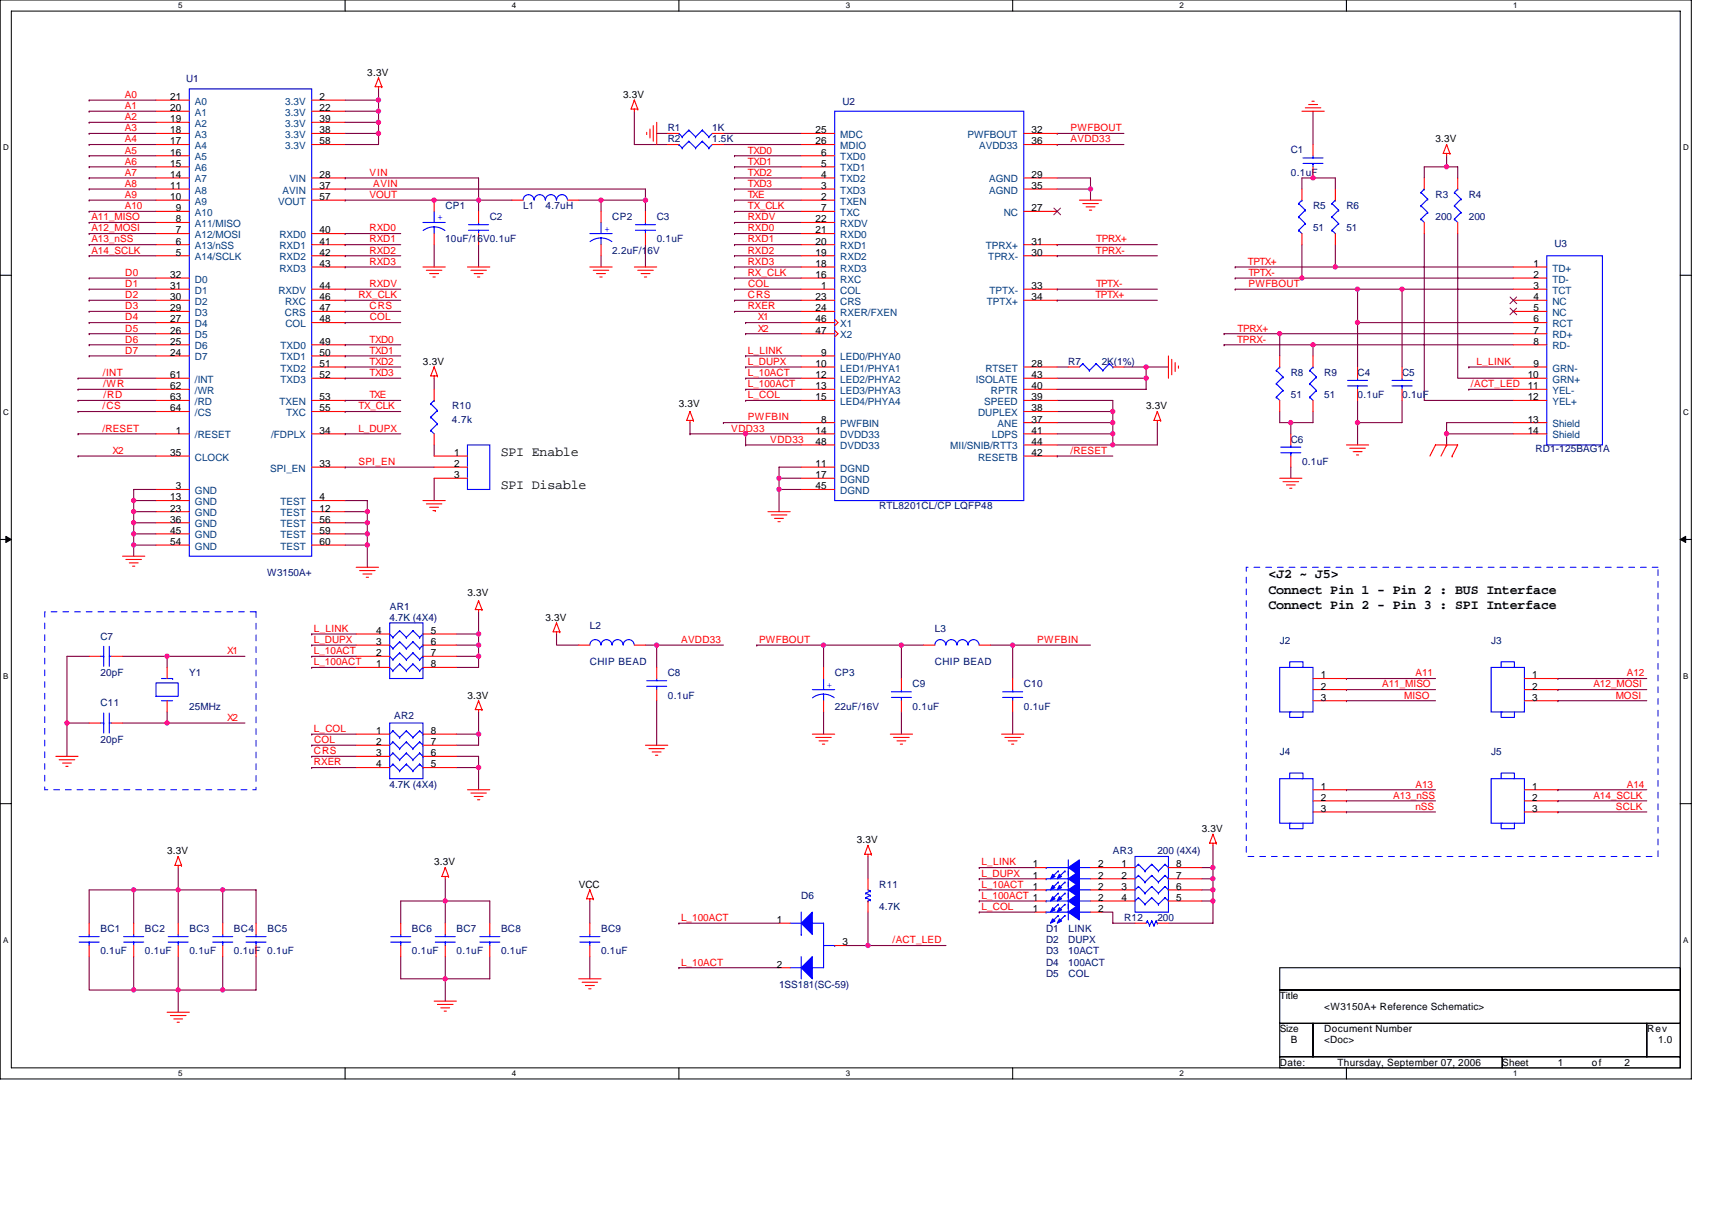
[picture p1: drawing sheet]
<svg xmlns="http://www.w3.org/2000/svg" width="297mm" height="210mm" viewBox="0 0 297 210" stroke-linecap="round" stroke-linejoin="round" font-family="sans-serif">
<defs><g id="words">
<g font-size="2.3">
<text x="86.9" y="79.1">SPI Enable</text>
<text x="86.9" y="84.8">SPI Disable</text>
<text x="220.1" y="100.4">&lt;J2 ~ J5&gt;</text>
<text x="220.1" y="103">Connect Pin 1 - Pin 2 : BUS Interface</text>
<text x="220.1" y="105.6">Connect Pin 2 - Pin 3 : SPI Interface</text>
</g>
<g font-size="1.7" fill="#f00">
<text x="21.7" y="17">A0</text>
<text x="21.7" y="20.8">A2</text>
<text x="21.7" y="18.9">A1</text>
<text x="21.7" y="22.8">A3</text>
<text x="185.8" y="22.8">PWFBOUT</text>
<text x="21.7" y="24.7">A4</text>
<text x="21.7" y="28.6">A6</text>
<text x="21.7" y="26.6">A5</text>
<text x="129.7" y="26.6">TXD0</text>
<text x="129.7" y="28.6">TXD1</text>
<text x="185.7" y="24.7">AVDD33</text>
<text x="21.7" y="34.4">A9</text>
<text x="21.7" y="32.4">A8</text>
<text x="21.7" y="30.5">A7</text>
<text x="64.1" y="34.4">VOUT</text>
<text x="64.1" y="30.5">VIN</text>
<text x="64.8" y="32.4">AVIN</text>
<text x="129.7" y="30.5">TXD2</text>
<text x="129.7" y="34.4">TXE</text>
<text x="129.7" y="32.4">TXD3</text>
<text x="15.9" y="38.2">A11_MISO</text>
<text x="15.9" y="40.2">A12_MOSI</text>
<text x="21.7" y="36.3">A10</text>
<text x="64.1" y="40.2">RXD0</text>
<text x="129.7" y="36.3">TX_CLK</text>
<text x="129.7" y="38.2">RXDV</text>
<text x="129.7" y="40.2">RXD0</text>
<text x="15.9" y="42.1">A13_nSS</text>
<text x="15.9" y="44">A14_SCLK</text>
<text x="21.7" y="47.9">D0</text>
<text x="64.1" y="42.1">RXD1</text>
<text x="64.1" y="44">RXD2</text>
<text x="64.1" y="46">RXD3</text>
<text x="129.7" y="46">RXD3</text>
<text x="129.7" y="47.9">RX_CLK</text>
<text x="129.7" y="42.1">RXD1</text>
<text x="129.7" y="44">RXD2</text>
<text x="190.1" y="44">TPRX-</text>
<text x="190.2" y="42.1">TPRX+</text>
<text x="216.5" y="46">TPTX+</text>
<text x="216.6" y="47.9">TPTX-</text>
<text x="21.7" y="53.7">D3</text>
<text x="21.7" y="49.8">D1</text>
<text x="21.7" y="51.7">D2</text>
<text x="62.2" y="51.7">RX_CLK</text>
<text x="64.1" y="49.8">RXDV</text>
<text x="64.1" y="53.7">CRS</text>
<text x="129.7" y="51.7">CRS</text>
<text x="129.7" y="53.7">RXER</text>
<text x="129.8" y="49.8">COL</text>
<text x="190.1" y="51.7">TPTX+</text>
<text x="190.2" y="49.8">TPTX-</text>
<text x="216.6" y="49.8">PWFBOUT</text>
<text x="21.7" y="59.5">D6</text>
<text x="21.7" y="55.6">D4</text>
<text x="21.7" y="57.5">D5</text>
<text x="64.1" y="59.5">TXD0</text>
<text x="64.2" y="55.6">COL</text>
<text x="131.5" y="55.6">X1</text>
<text x="131.5" y="57.5">X2</text>
<text x="214.6" y="59.5">TPRX-</text>
<text x="214.7" y="57.5">TPRX+</text>
<text x="17.9" y="65.3">/INT</text>
<text x="21.7" y="61.4">D7</text>
<text x="64.1" y="61.4">TXD1</text>
<text x="64.1" y="63.3">TXD2</text>
<text x="64.1" y="65.3">TXD3</text>
<text x="129.7" y="65.3">L_10ACT</text>
<text x="129.7" y="63.3">L_DUPX</text>
<text x="129.7" y="61.4">L_LINK</text>
<text x="256.2" y="63.3">L_LINK</text>
<text x="17.8" y="71">/CS</text>
<text x="17.9" y="67.2">/WR</text>
<text x="17.9" y="69.1">/RD</text>
<text x="62.2" y="71">TX_CLK</text>
<text x="64.1" y="69.1">TXE</text>
<text x="129.7" y="69.1">L_COL</text>
<text x="129.7" y="67.2">L_100ACT</text>
<text x="255.2" y="67.2">/ACT_LED</text>
<text x="17.8" y="74.9">/RESET</text>
<text x="62.2" y="74.9">L_DUPX</text>
<text x="126.8" y="74.9">VDD33</text>
<text x="129.7" y="73">PWFBIN</text>
<text x="133.6" y="76.8">VDD33</text>
<text x="19.5" y="78.8">X2</text>
<text x="62.2" y="80.7">SPI_EN</text>
<text x="185.7" y="78.8">/RESET</text>
<text x="39.4" y="113.5">X1</text>
<text x="54.5" y="109.6">L_LINK</text>
<text x="54.5" y="111.6">L_DUPX</text>
<text x="54.5" y="113.5">L_10ACT</text>
<text x="118.2" y="111.6">AVDD33</text>
<text x="131.7" y="111.6">PWFBOUT</text>
<text x="179.9" y="111.6">PWFBIN</text>
<text x="54.5" y="115.4">L_100ACT</text>
<text x="239.8" y="119.3">A11_MISO</text>
<text x="245.6" y="117.4">A11</text>
<text x="276.5" y="119.3">A12_MOSI</text>
<text x="282.3" y="117.4">A12</text>
<text x="39.4" y="125.1">X2</text>
<text x="243.6" y="121.2">MISO</text>
<text x="280.3" y="121.2">MOSI</text>
<text x="54.5" y="130.9">CRS</text>
<text x="54.5" y="127">L_COL</text>
<text x="54.5" y="128.9">COL</text>
<text x="54.5" y="132.8">RXER</text>
<text x="245.6" y="136.7">A13</text>
<text x="282.3" y="136.7">A14</text>
<text x="241.7" y="138.6">A13_nSS</text>
<text x="245.6" y="140.5">nSS</text>
<text x="276.5" y="138.6">A14_SCLK</text>
<text x="280.3" y="140.5">SCLK</text>
<text x="170.3" y="150.2">L_LINK</text>
<text x="170.3" y="156">L_100ACT 1</text>
<text x="170.3" y="152.1">L_DUPX</text>
<text x="170.3" y="154.1">L_10ACT</text>
<text x="118.2" y="159.8">L_100ACT</text>
<text x="170.3" y="157.9">L_COL</text>
<text x="118.2" y="167.6">L_10ACT</text>
<text x="154.9" y="163.7">/ACT_LED</text>
</g>
<g font-size="1.7">
<text x="29.5" y="17.4">21</text>
<text x="55.4" y="17.4">2</text>
<text x="63.7" y="13.1">3.3V</text>
<text x="108.1" y="17">3.3V</text>
<text x="29.5" y="19.3">20</text>
<text x="29.5" y="21.2">19</text>
<text x="29.5" y="23.1">18</text>
<text x="55.4" y="19.3">22</text>
<text x="55.4" y="21.2">39</text>
<text x="55.4" y="23.1">38</text>
<text x="141.5" y="23.1">25</text>
<text x="179" y="23.1">32</text>
<text x="29.5" y="25.1">17</text>
<text x="29.5" y="27">16</text>
<text x="29.5" y="28.9">15</text>
<text x="55.4" y="25.1">58</text>
<text x="141.5" y="25.1">26</text>
<text x="142.5" y="27">6</text>
<text x="142.5" y="28.9">5</text>
<text x="179" y="25.1">36</text>
<text x="249.1" y="24.7">3.3V</text>
<text x="29.5" y="30.9">14</text>
<text x="29.5" y="32.8">11</text>
<text x="29.5" y="34.7">10</text>
<text x="55.4" y="34.7">57</text>
<text x="55.4" y="30.9">28</text>
<text x="55.4" y="32.8">37</text>
<text x="142.5" y="30.9">4</text>
<text x="142.5" y="32.8">3</text>
<text x="142.5" y="34.7">2</text>
<text x="179" y="30.9">29</text>
<text x="179" y="32.8">35</text>
<text x="30.5" y="36.7">9</text>
<text x="30.5" y="38.6">8</text>
<text x="30.5" y="40.5">7</text>
<text x="55.4" y="40.5">40</text>
<text x="141.5" y="38.6">22</text>
<text x="141.5" y="40.5">21</text>
<text x="142.5" y="36.7">7</text>
<text x="179" y="36.7">27</text>
<text x="30.5" y="42.4">6</text>
<text x="30.5" y="44.4">5</text>
<text x="55.4" y="42.4">41</text>
<text x="55.4" y="44.4">42</text>
<text x="55.4" y="46.3">43</text>
<text x="141.5" y="42.4">20</text>
<text x="141.5" y="44.4">19</text>
<text x="141.5" y="46.3">18</text>
<text x="179" y="42.4">31</text>
<text x="179" y="44.4">30</text>
<text x="266" y="46.3">1</text>
<text x="29.5" y="48.2">32</text>
<text x="29.5" y="50.2">31</text>
<text x="29.5" y="52.1">30</text>
<text x="55.4" y="52.1">46</text>
<text x="55.4" y="50.2">44</text>
<text x="141.5" y="48.2">16</text>
<text x="141.5" y="52.1">23</text>
<text x="142.5" y="50.2">1</text>
<text x="179" y="52.1">34</text>
<text x="179" y="50.2">33</text>
<text x="266" y="48.2">2</text>
<text x="266" y="50.2">3</text>
<text x="266" y="52.1">4</text>
<text x="29.5" y="54">29</text>
<text x="29.5" y="56">27</text>
<text x="29.5" y="57.9">26</text>
<text x="29.5" y="59.8">25</text>
<text x="55.4" y="56">48</text>
<text x="55.4" y="59.8">49</text>
<text x="55.4" y="54">47</text>
<text x="141.5" y="54">24</text>
<text x="141.5" y="56">46</text>
<text x="141.5" y="57.9">47</text>
<text x="266" y="54">5</text>
<text x="266" y="56">6</text>
<text x="266" y="57.9">7</text>
<text x="266" y="59.8">8</text>
<text x="29.5" y="61.7">24</text>
<text x="29.5" y="65.6">61</text>
<text x="55.4" y="61.7">50</text>
<text x="55.4" y="63.7">51</text>
<text x="55.4" y="65.6">52</text>
<text x="73.4" y="63.3">3.3V</text>
<text x="141.5" y="63.7">10</text>
<text x="141.5" y="65.6">12</text>
<text x="142.5" y="61.7">9</text>
<text x="179" y="65.6">43</text>
<text x="179" y="63.7">28</text>
<text x="265.1" y="65.6">10</text>
<text x="266" y="63.7">9</text>
<text x="29.5" y="71.4">64</text>
<text x="29.5" y="69.5">63</text>
<text x="29.5" y="67.5">62</text>
<text x="55.4" y="71.4">55</text>
<text x="55.4" y="69.5">53</text>
<text x="117.8" y="70.7">3.3V</text>
<text x="141.5" y="67.5">13</text>
<text x="141.5" y="69.5">15</text>
<text x="179" y="67.5">40</text>
<text x="179" y="71.4">38</text>
<text x="179" y="69.5">39</text>
<text x="198.9" y="71">3.3V</text>
<text x="265.1" y="67.5">11</text>
<text x="265.1" y="69.5">12</text>
<text x="30.5" y="75.3">1</text>
<text x="55.4" y="75.3">34</text>
<text x="141.5" y="75.3">14</text>
<text x="141.5" y="77.2">48</text>
<text x="142.5" y="73.3">8</text>
<text x="179" y="75.3">41</text>
<text x="179" y="73.3">37</text>
<text x="179" y="77.2">44</text>
<text x="265.1" y="73.3">13</text>
<text x="265.1" y="75.3">14</text>
<text x="29.5" y="79.1">35</text>
<text x="55.4" y="81">33</text>
<text x="78.8" y="79.1">1</text>
<text x="78.8" y="81">2</text>
<text x="78.8" y="83">3</text>
<text x="141.5" y="81">11</text>
<text x="141.5" y="83">17</text>
<text x="179" y="79.1">42</text>
<text x="29.5" y="86.8">13</text>
<text x="29.5" y="88.8">23</text>
<text x="30.5" y="84.9">3</text>
<text x="55.4" y="86.8">4</text>
<text x="55.4" y="88.8">12</text>
<text x="141.5" y="84.9">45</text>
<text x="29.5" y="90.7">36</text>
<text x="29.5" y="92.6">45</text>
<text x="29.5" y="94.6">54</text>
<text x="55.4" y="90.7">56</text>
<text x="55.4" y="94.6">60</text>
<text x="55.4" y="92.6">59</text>
<text x="81.1" y="103.5">3.3V</text>
<text x="94.6" y="107.7">3.3V</text>
<text x="65.3" y="113.9">2</text>
<text x="65.3" y="111.9">3</text>
<text x="65.3" y="110">4</text>
<text x="74.7" y="110">5</text>
<text x="74.7" y="111.9">6</text>
<text x="74.7" y="113.9">7</text>
<text x="65.3" y="115.8">1</text>
<text x="74.7" y="115.8">8</text>
<text x="229.2" y="117.7">1</text>
<text x="229.2" y="119.7">2</text>
<text x="265.8" y="117.7">1</text>
<text x="265.8" y="119.7">2</text>
<text x="81.1" y="121.2">3.3V</text>
<text x="229.2" y="121.6">3</text>
<text x="265.8" y="121.6">3</text>
<text x="65.3" y="127.4">1</text>
<text x="65.3" y="129.3">2</text>
<text x="65.3" y="131.2">3</text>
<text x="74.7" y="131.2">6</text>
<text x="74.7" y="129.3">7</text>
<text x="74.7" y="127.4">8</text>
<text x="65.3" y="133.2">4</text>
<text x="74.7" y="133.2">5</text>
<text x="229.2" y="137">1</text>
<text x="265.8" y="137">1</text>
<text x="229.2" y="139">2</text>
<text x="229.2" y="140.9">3</text>
<text x="265.8" y="139">2</text>
<text x="265.8" y="140.9">3</text>
<text x="29" y="148.3">3.3V</text>
<text x="148.7" y="146.3">3.3V</text>
<text x="208.5" y="144.4">3.3V</text>
<text x="75.3" y="150.2">3.3V</text>
<text x="100.4" y="154.1">VCC</text>
<text x="179.2" y="154.4">1</text>
<text x="179.2" y="150.5">1</text>
<text x="179.2" y="152.5">1</text>
<text x="190.6" y="154.4">2</text>
<text x="190.6" y="150.5">2</text>
<text x="190.6" y="152.5">2</text>
<text x="194.6" y="150.5">1</text>
<text x="194.6" y="152.5">2</text>
<text x="194.6" y="154.4">3</text>
<text x="204.1" y="154.4">6</text>
<text x="204.1" y="152.5">7</text>
<text x="204.1" y="150.5">8</text>
<text x="134.8" y="160.2">1</text>
<text x="179.2" y="158.3">1</text>
<text x="190.6" y="158.3">2</text>
<text x="190.6" y="156.3">2</text>
<text x="194.6" y="156.3">4</text>
<text x="204.1" y="156.3">5</text>
<text x="134.8" y="167.9">2</text>
<text x="146.2" y="164.1">3</text>
<text x="222" y="173.4">Title</text>
<text x="222" y="179.1">Size</text>
<text x="229.8" y="179.1">Document Number</text>
<text x="229.8" y="175.3">&lt;W3150A+ Reference Schematic&gt;</text>
<text x="285.8" y="179.1">Rev</text>
<text x="222.1" y="184.9">Date:</text>
<text x="224" y="181.1">B</text>
<text x="229.8" y="181.1">&lt;Doc&gt;</text>
<text x="232.1" y="184.9">Thursday, September 07, 2006</text>
<text x="260.6" y="184.9">Sheet</text>
<text x="270.3" y="184.9">1</text>
<text x="276.2" y="184.9">of</text>
<text x="281.9" y="184.9">2</text>
<text x="287.7" y="181.1">1.0</text>
</g>
<g font-size="1.7" fill="#000080">
<text x="32.3" y="14.3">U1</text>
<text x="115.9" y="22.8">R1</text>
<text x="123.6" y="22.8">1K</text>
<text x="146.2" y="18.1">U2</text>
<text x="115.9" y="24.7">R2</text>
<text x="123.6" y="24.7">1.5K</text>
<text x="224" y="26.6">C1</text>
<text x="224" y="30.5">0.1uF</text>
<text x="249.1" y="34.4">R3</text>
<text x="254.8" y="34.4">R4</text>
<text x="77.3" y="36.3">CP1</text>
<text x="85" y="38.2">C2</text>
<text x="90.8" y="36.3">L1</text>
<text x="94.7" y="36.3">4.7uH</text>
<text x="106.2" y="38.2">CP2</text>
<text x="113.9" y="38.2">C3</text>
<text x="227.8" y="36.3">R5</text>
<text x="227.8" y="40.2">51</text>
<text x="233.6" y="36.3">R6</text>
<text x="233.6" y="40.2">51</text>
<text x="249.1" y="38.2">200</text>
<text x="254.8" y="38.2">200</text>
<text x="77.3" y="42.1">10uF/16V0.1uF</text>
<text x="106.2" y="44">2.2uF/16V</text>
<text x="113.9" y="42.1">0.1uF</text>
<text x="269.7" y="42.8">U3</text>
<text x="185.4" y="63.3">R7</text>
<text x="191.2" y="63.3">2K(1%)</text>
<text x="224" y="65.2">R8</text>
<text x="229.8" y="65.2">R9</text>
<text x="235.5" y="65.2">C4</text>
<text x="243.3" y="65.2">C5</text>
<text x="78.4" y="71">R10</text>
<text x="224" y="69.1">51</text>
<text x="229.8" y="69.1">51</text>
<text x="235.6" y="69.1">0.1uF</text>
<text x="243.3" y="69.1">0.1uF</text>
<text x="78.4" y="73.3">4.7k</text>
<text x="224" y="76.8">C6</text>
<text x="225.9" y="80.7">0.1uF</text>
<text x="266.4" y="78.4">RD1-125BAG1A</text>
<text x="152.5" y="88.4">RTL8201CL/CP LQFP48</text>
<text x="46.4" y="100">W3150A+</text>
<text x="67.6" y="107.7">4.7K (4X4)</text>
<text x="67.6" y="105.8">AR1</text>
<text x="17.4" y="111">C7</text>
<text x="102.3" y="109.1">L2</text>
<text x="162.2" y="109.6">L3</text>
<text x="222" y="111.8">J2</text>
<text x="258.7" y="111.8">J3</text>
<text x="17.4" y="117.4">20pF</text>
<text x="32.8" y="117.4">Y1</text>
<text x="102.3" y="115.4">CHIP BEAD</text>
<text x="115.9" y="117.4">C8</text>
<text x="144.8" y="117.4">CP3</text>
<text x="158.3" y="119.3">C9</text>
<text x="162.2" y="115.4">CHIP BEAD</text>
<text x="177.6" y="119.3">C10</text>
<text x="17.4" y="122.6">C11</text>
<text x="32.8" y="123.1">25MHz</text>
<text x="68.4" y="124.7">AR2</text>
<text x="115.9" y="121.2">0.1uF</text>
<text x="144.8" y="123.1">22uF/16V</text>
<text x="158.3" y="123.1">0.1uF</text>
<text x="177.6" y="123.1">0.1uF</text>
<text x="17.4" y="128.9">20pF</text>
<text x="222" y="131.1">J4</text>
<text x="258.7" y="131.1">J5</text>
<text x="67.6" y="136.7">4.7K (4X4)</text>
<text x="193.1" y="148.3">AR3</text>
<text x="200.8" y="148.3">200 (4X4)</text>
<text x="139" y="156">D6</text>
<text x="152.6" y="154.1">R11</text>
<text x="17.4" y="161.8">BC1</text>
<text x="25.1" y="161.8">BC2</text>
<text x="32.9" y="161.8">BC3</text>
<text x="40.6" y="161.8">BC4</text>
<text x="46.4" y="161.8">BC5</text>
<text x="71.5" y="161.8">BC6</text>
<text x="79.2" y="161.8">BC7</text>
<text x="86.9" y="161.8">BC8</text>
<text x="104.3" y="161.8">BC9</text>
<text x="152.5" y="157.9">4.7K</text>
<text x="181.5" y="161.8">D1</text>
<text x="185.4" y="161.8">LINK</text>
<text x="195" y="159.8">R12</text>
<text x="200.8" y="159.8">200</text>
<text x="17.4" y="165.6">0.1uF</text>
<text x="25.1" y="165.6">0.1uF</text>
<text x="32.9" y="165.6">0.1uF</text>
<text x="40.6" y="165.6">0.1uF 0.1uF</text>
<text x="71.5" y="165.6">0.1uF</text>
<text x="79.2" y="165.6">0.1uF</text>
<text x="86.9" y="165.6">0.1uF</text>
<text x="104.3" y="165.6">0.1uF</text>
<text x="181.5" y="165.6">D3</text>
<text x="181.5" y="163.7">D2</text>
<text x="181.5" y="167.6">D4</text>
<text x="185.4" y="165.6">10ACT</text>
<text x="185.4" y="163.7">DUPX</text>
<text x="185.4" y="167.6">100ACT</text>
<text x="135.2" y="171.4">1SS181(SC-59)</text>
<text x="181.5" y="169.5">D5</text>
<text x="185.4" y="169.5">COL</text>
</g>
<g font-size="1.7" fill="#004080">
<text x="33.8" y="18.2">A0</text>
<text x="33.8" y="20.1">A1</text>
<text x="33.8" y="22">A2</text>
<text x="33.8" y="23.9">A3</text>
<text x="49.5" y="18.2">3.3V</text>
<text x="49.5" y="20.1">3.3V</text>
<text x="49.5" y="22">3.3V</text>
<text x="49.5" y="23.9">3.3V</text>
<text x="145.8" y="23.9">MDC</text>
<text x="167.9" y="23.9">PWFBOUT</text>
<text x="33.8" y="25.9">A4</text>
<text x="33.8" y="27.8">A5</text>
<text x="33.8" y="29.7">A6</text>
<text x="49.5" y="25.9">3.3V</text>
<text x="145.8" y="25.9">MDIO</text>
<text x="145.8" y="27.8">TXD0</text>
<text x="145.8" y="29.7">TXD1</text>
<text x="169.9" y="25.9">AVDD33</text>
<text x="33.8" y="31.7">A7</text>
<text x="33.8" y="33.6">A8</text>
<text x="33.8" y="35.5">A9</text>
<text x="48.3" y="35.5">VOUT</text>
<text x="49" y="33.6">AVIN</text>
<text x="50.2" y="31.7">VIN</text>
<text x="145.8" y="31.7">TXD2</text>
<text x="145.8" y="33.6">TXD3</text>
<text x="145.8" y="35.5">TXEN</text>
<text x="171.6" y="31.7">AGND</text>
<text x="171.6" y="33.6">AGND</text>
<text x="33.8" y="37.5">A10</text>
<text x="33.8" y="39.4">A11/MISO</text>
<text x="33.8" y="41.3">A12/MOSI</text>
<text x="48.5" y="41.3">RXD0</text>
<text x="145.8" y="37.5">TXC</text>
<text x="145.8" y="39.4">RXDV</text>
<text x="145.8" y="41.3">RXD0</text>
<text x="174.2" y="37.5">NC</text>
<text x="33.8" y="43.2">A13/nSS</text>
<text x="33.8" y="45.2">A14/SCLK</text>
<text x="48.5" y="43.2">RXD1</text>
<text x="48.5" y="45.2">RXD2</text>
<text x="48.5" y="47.1">RXD3</text>
<text x="145.8" y="43.2">RXD1</text>
<text x="145.8" y="45.2">RXD2</text>
<text x="145.8" y="47.1">RXD3</text>
<text x="171" y="43.2">TPRX+</text>
<text x="171.5" y="45.2">TPRX-</text>
<text x="269.3" y="47.1">TD+</text>
<text x="33.8" y="49">D0</text>
<text x="33.8" y="51">D1</text>
<text x="33.8" y="52.9">D2</text>
<text x="48.3" y="51">RXDV</text>
<text x="49.5" y="52.9">RXC</text>
<text x="145.8" y="49">RXC</text>
<text x="145.8" y="51">COL</text>
<text x="145.8" y="52.9">CRS</text>
<text x="171.2" y="52.9">TPTX+</text>
<text x="171.7" y="51">TPTX-</text>
<text x="269.3" y="49">TD-</text>
<text x="269.3" y="51">TCT</text>
<text x="269.3" y="52.9">NC</text>
<text x="33.8" y="54.8">D3</text>
<text x="33.8" y="56.8">D4</text>
<text x="33.8" y="58.7">D5</text>
<text x="49.4" y="54.8">CRS</text>
<text x="49.5" y="56.8">COL</text>
<text x="145.8" y="54.8">RXER/FXEN</text>
<text x="145.8" y="56.8">X1</text>
<text x="145.8" y="58.7">X2</text>
<text x="269.3" y="54.8">NC</text>
<text x="269.3" y="56.8">RCT</text>
<text x="269.3" y="58.7">RD+</text>
<text x="33.8" y="60.6">D6</text>
<text x="33.8" y="62.5">D7</text>
<text x="48.7" y="60.6">TXD0</text>
<text x="48.7" y="62.5">TXD1</text>
<text x="48.7" y="64.5">TXD2</text>
<text x="145.8" y="62.5">LED0/PHYA0</text>
<text x="145.8" y="64.5">LED1/PHYA1</text>
<text x="171" y="64.5">RTSET</text>
<text x="269.3" y="60.6">RD-</text>
<text x="269.3" y="64.5">GRN-</text>
<text x="33.8" y="66.4">/INT</text>
<text x="33.8" y="70.3">/RD</text>
<text x="33.8" y="68.3">/WR</text>
<text x="48.5" y="70.3">TXEN</text>
<text x="48.7" y="66.4">TXD3</text>
<text x="145.8" y="66.4">LED2/PHYA2</text>
<text x="145.8" y="68.3">LED3/PHYA3</text>
<text x="145.8" y="70.3">LED4/PHYA4</text>
<text x="169.3" y="66.4">ISOLATE</text>
<text x="170.7" y="70.3">SPEED</text>
<text x="171.9" y="68.3">RPTR</text>
<text x="269.3" y="66.4">GRN+</text>
<text x="269.3" y="68.3">YEL-</text>
<text x="269.3" y="70.3">YEL+</text>
<text x="33.8" y="72.2">/CS</text>
<text x="33.8" y="76.1">/RESET</text>
<text x="47" y="76.1">/FDPLX</text>
<text x="49.7" y="72.2">TXC</text>
<text x="145.8" y="74.1">PWFBIN</text>
<text x="145.8" y="76.1">DVDD33</text>
<text x="145.8" y="78">DVDD33</text>
<text x="164.9" y="78">MII/SNIB/RTT3</text>
<text x="169.7" y="72.2">DUPLEX</text>
<text x="172.1" y="76.1">LDPS</text>
<text x="173.1" y="74.1">ANE</text>
<text x="269.3" y="74.1">Shield</text>
<text x="269.3" y="76.1">Shield</text>
<text x="33.8" y="79.9">CLOCK</text>
<text x="46.9" y="81.9">SPI_EN</text>
<text x="145.8" y="81.9">DGND</text>
<text x="145.8" y="83.8">DGND</text>
<text x="169.7" y="79.9">RESETB</text>
<text x="33.8" y="85.7">GND</text>
<text x="33.8" y="87.7">GND</text>
<text x="33.8" y="89.6">GND</text>
<text x="48.7" y="87.7">TEST</text>
<text x="48.7" y="89.6">TEST</text>
<text x="145.8" y="85.7">DGND</text>
<text x="33.8" y="91.5">GND</text>
<text x="33.8" y="93.4">GND</text>
<text x="33.8" y="95.4">GND</text>
<text x="48.7" y="91.5">TEST</text>
<text x="48.7" y="95.4">TEST</text>
<text x="48.7" y="93.4">TEST</text>
</g>
<g font-size="1.7" fill="#00f">
<text x="75.9" y="38.2">+</text>
<text x="104.9" y="40.2">+</text>
<text x="143.5" y="119.3">+</text>
</g>
<g font-size="1.4">
<text x="30.9" y="1.5">5</text>
<text x="88.8" y="1.5">4</text>
<text x="146.7" y="1.5">3</text>
<text x="204.7" y="1.5">2</text>
<text x="262.6" y="1.5">1</text>
<text x=".5" y="26.1">D</text>
<text x="292" y="26.1">D</text>
<text x=".5" y="71.9">C</text>
<text x="292" y="71.9">C</text>
<text x=".5" y="117.8">B</text>
<text x="292" y="117.8">B</text>
<text x=".5" y="163.6">A</text>
<text x="292" y="163.6">A</text>
<text x="30.9" y="186.8">5</text>
<text x="88.8" y="186.8">4</text>
<text x="146.7" y="186.8">3</text>
<text x="204.7" y="186.8">2</text>
<text x="262.6" y="186.8">1</text>
</g>
</g></defs>
<path d="M0 0h293.5v187.2h-293.5zM2 1.9h289.5v183.4h-289.5z" fill="none" stroke="#000" stroke-width=".17"/>
<g fill="#fff">
<path d="M30.9 .2h.8v1.6h-.8z"/>
<path d="M30.9 185.5h.8v1.6h-.8z"/>
</g>
<path d="M59.9 0v1.9M59.9 185.3v1.9" fill="none" stroke="#000" stroke-width=".19"/>
<g fill="#fff">
<path d="M88.8 .2h.8v1.6h-.8z"/>
<path d="M88.8 185.5h.8v1.6h-.8z"/>
</g>
<path d="M117.8 0v1.9M117.8 185.3v1.9" fill="none" stroke="#000" stroke-width=".19"/>
<g fill="#fff">
<path d="M146.7 .2h.8v1.6h-.8z"/>
<path d="M146.7 185.5h.8v1.6h-.8z"/>
</g>
<path d="M175.7 0v1.9M175.7 185.3v1.9" fill="none" stroke="#000" stroke-width=".19"/>
<g fill="#fff">
<path d="M204.7 .2h.7v1.6h-.7z"/>
<path d="M204.7 185.5h.7v1.6h-.7z"/>
</g>
<path d="M233.6 0v1.9M233.6 185.3v1.9" fill="none" stroke="#000" stroke-width=".19"/>
<g fill="#fff">
<path d="M262.6 .2h.7v1.6h-.7z"/>
<path d="M262.6 185.5h.7v1.6h-.7z"/>
<path d="M.5 24.8h1v1.6h-1z"/>
<path d="M292 24.8h1v1.6h-1z"/>
<path d="M.5 70.7h1v1.5h-1z"/>
<path d="M292 70.7h1v1.5h-1z"/>
</g>
<path d="M0 47.8h2M291.5 47.8h2" fill="none" stroke="#000" stroke-width=".19"/>
<g fill="#fff">
<path d="M.5 116.5h.9v1.6h-.9z"/>
<path d="M292 116.5h.9v1.6h-.9z"/>
</g>
<path d="M0 93.6h2M291.5 93.6h2" fill="none" stroke="#000" stroke-width=".19"/>
<path d="M1 93.1l1 .5-1 .5zM291.5 93.6l1-.5v1z" fill="#000" stroke="#000" stroke-width=".17"/>
<g fill="#fff">
<path d="M.5 162.4h.9v1.5h-.9z"/>
<path d="M292 162.4h.9v1.5h-.9z"/>
</g>
<path d="M0 139.5h2M291.5 139.5h2M222 167.9h69.5v3.9h-69.5zM222 171.8h69.5v5.8h-69.5zM222 177.6h5.8v5.8h-5.8zM227.8 177.6h57.9v5.8h-57.9zM285.7 177.6h5.8v5.8h-5.8zM222 183.4h38.6v1.9h-38.6zM260.6 183.4h30.9v1.9h-30.9z" fill="none" stroke="#000" stroke-width=".19"/>
<g fill="none" stroke="#800040" stroke-width=".19">
<path d="M15.5 17.4h.1M15.5 19.3h.1M15.5 17.4h11.6M15.5 19.3h11.6M59.9 17.4h5.8M59.9 19.3h5.8M65.7 15.4v2M65.7 17.4v1.9M65.7 19.3v1.9M110.1 19.3v5.8h5.8M227.8 19.3v5.8M15.5 34.7h.1"/>
<path d="M15.5 25.1h.1M15.5 21.2h.1M15.5 38.6h.1M15.5 36.7h.1M15.5 29h.1M15.5 23.2h.1M15.5 32.8h.1M15.5 27h.1M15.5 30.9h.1M15.5 34.7h11.6M15.5 25.1h11.6M15.5 27h11.6"/>
<path d="M15.5 21.2h11.6M15.5 30.9h11.6M15.5 32.8h11.6M15.5 38.6h11.6M15.5 36.7h11.6M15.5 23.2h11.6M15.5 29h11.6M59.9 34.7h.1M59.9 30.9h.1M59.9 32.8h.1M59.9 21.2h5.8M59.9 23.2h5.8"/>
<path d="M59.9 32.8h52.1v1.9M59.9 30.9h23.1v3.8M59.9 34.7h23.1M65.7 23.2v1.9h-5.8M65.7 21.2v2M83 34.7h5.8M83 34.7v2M100.4 34.7h3.9M104.3 34.7h7.7M104.3 34.7v2M112 34.7v2M113.9 23.2h2"/>
<path d="M125.5 23.2h13.5M125.5 25.1h13.5M127.4 27h.1M127.4 36.7h.1M127.4 30.9h.1M127.4 29h.1M127.4 38.6h.1M127.4 34.7h.1M127.4 32.8h.1M127.4 34.7h11.6M127.4 27h11.6M127.4 30.9h11.6"/>
<path d="M127.4 32.8h11.6M127.4 38.6h11.6M127.4 36.7h11.6M127.4 29h11.6M183.4 25.1h.1M183.4 23.2h.1M183.4 32.8h5.8M183.4 30.9h5.8v1.9M183.4 25.1h11.6M183.4 23.2h11.6M189.2 32.8v1.9M225.9 32.8v-1.9h5.8v1.9"/>
<path d="M251 29h-3.9v1.9M251 29h1.9v1.9M251 27v2M15.5 59.8h.1M15.5 56h.1M15.5 42.5h.1M15.5 54h.1M15.5 50.2h.1M15.5 48.3h.1M15.5 40.5h.1M15.5 57.9h.1M15.5 44.4h.1"/>
<path d="M15.5 52.1h.1M15.5 50.2h11.6M15.5 59.8h11.6M15.5 56h11.6M15.5 42.5h11.6M15.5 54h11.6M15.5 48.3h11.6M15.5 52.1h11.6M15.5 57.9h11.6M15.5 44.4h11.6M15.5 40.5h11.6M59.9 42.5h.1"/>
<path d="M59.9 44.4h.1M59.9 46.3h.1M59.9 40.5h.1M59.9 50.2h.1M59.9 52.1h.1M59.9 54h.1M59.9 56h.1M59.9 59.8h.1M59.9 50.2h9.6M59.9 46.3h9.6M59.9 59.8h9.6M59.9 56h9.6"/>
<path d="M59.9 42.5h9.6M59.9 54h9.6M59.9 52.1h9.6M59.9 44.4h9.6M59.9 40.5h9.6M75.3 42.5v3.8M83 42.5v3.8M104.3 44.4v1.9M112 42.5v3.8M127.4 46.3h.1M127.4 48.3h.1M127.4 52.1h.1"/>
<path d="M127.4 54h.1M127.4 42.5h.1M127.4 50.2h.1M127.4 44.4h.1M127.4 40.5h.1M127.4 50.2h11.6M127.4 46.3h11.6M127.4 42.5h11.6M127.4 54h11.6M127.4 48.3h11.6M127.4 52.1h11.6M127.4 44.4h11.6"/>
<path d="M127.4 40.5h11.6M129.4 56h.1M129.4 57.9h.1M129.4 56h9.6M129.4 57.9h9.6M183.4 50.2h.1M183.4 42.5h.1M183.4 44.4h.1M183.4 52.1h.1M183.4 50.2h17.4M183.4 42.5h17.4M183.4 52.1h17.4"/>
<path d="M183.4 44.4h17.4M212.4 59.8h.1M212.4 57.9h.1M212.4 59.8h15.4M212.4 57.9h9.6M214.3 50.2h.1M214.3 48.3h.1M214.3 46.3h.1M214.3 50.2h21.2M214.3 46.3h17.4M214.3 48.3h11.6M222 57.9h40.6"/>
<path d="M222 57.9v3.9M225.9 42.5v5.8h36.7M227.8 59.8h34.8M227.8 59.8v2M231.7 46.3h30.9M231.7 42.5v3.8M235.5 56v7.7M235.5 50.2v5.8M235.5 56h27.1M235.5 50.2h7.8M243.3 50.2h19.3M243.3 50.2v13.5"/>
<path d="M247.1 40.5v29h15.5M252.9 40.5v25.1h9.7M13.5 75.3h.1M13.5 65.6h.1M13.5 67.6h.1M13.5 69.5h.1M13.5 79.1h.1M13.5 71.4h.1M13.5 65.6h13.6M13.5 69.5h13.6M13.5 67.6h13.6M13.5 79.1h13.6"/>
<path d="M13.5 75.3h13.6M13.5 71.4h13.6M15.5 61.8h.1M15.5 61.8h11.6M59.9 61.8h.1M59.9 63.7h.1M59.9 65.6h.1M59.9 69.5h.1M59.9 71.4h.1M59.9 75.3h.1M59.9 65.6h9.6M59.9 69.5h9.6"/>
<path d="M59.9 63.7h9.6M59.9 61.8h9.6M59.9 75.3h9.6M59.9 71.4h9.6M75.3 65.6v2M75.3 77.2v1.9M119.7 73.3v2M119.7 75.3h.1M119.7 75.3h9.7M125.5 73.3h.1M125.5 73.3h13.5M129.4 65.6h.1"/>
<path d="M129.4 69.5h.1M129.4 63.7h.1M129.4 61.8h.1M129.4 67.6h.1M129.4 75.3v1.9M129.4 75.3h9.6M129.4 77.2h.1M129.4 65.6h9.6M129.4 69.5h9.6M129.4 63.7h9.6M129.4 61.8h9.6M129.4 67.6h9.6"/>
<path d="M129.4 77.2h9.6M183.4 71.4h9.7M183.4 65.6h15.5M183.4 69.5h9.7v1.9M183.4 79.1h.1M183.4 73.3h9.7M183.4 75.3h9.7M183.4 63.7h2M183.4 77.2h9.7M183.4 79.1h9.7M193.1 75.3v1.9M193.1 71.4v3.9"/>
<path d="M195 63.7h3.9M198.9 65.6v2h-15.5M198.9 63.7h3.8M198.9 63.7v1.9M200.8 73.3v3.9h-7.7M222 71.4v1.9h2M224 73.3v2M227.8 71.4v1.9h-3.8M235.5 73.3v3.9M235.5 69.5v3.8M243.3 69.5v3.8h-7.8M251 75.3v1.9"/>
<path d="M251 75.3h11.6M254.8 67.6h.1M254.8 63.7h.1M254.8 63.7h7.8M254.8 67.6h7.8M262.6 73.3h-11.6v2M23.2 86.9h3.9M23.2 90.7h3.9M23.2 88.8h3.9M23.2 92.6h3.9M23.2 94.6h3.9M23.2 88.8v1.9"/>
<path d="M23.2 94.6v1.9M23.2 90.7v1.9M23.2 92.6v2M27.1 84.9h-3.9v3.9M59.9 90.7h3.8M59.9 88.8h3.8M59.9 92.6h3.8M59.9 86.9h3.8v3.8M59.9 94.6h3.8M59.9 81.1h.1M59.9 81.1h15.4M63.7 92.6v2"/>
<path d="M63.7 94.6v3.8M63.7 90.7v1.9M75.3 83v3.9M135.2 84.9v3.9M135.2 84.9h3.8M135.2 83h3.8M135.2 83v1.9M139 81.1h-3.8v1.9M224 81.1v1.9M15.5 113.9h-3.9v11.6M21.3 113.9h7.7M29 113.9h.1"/>
<path d="M29 113.9v1.9M29 113.9h13.5M54.1 110h.1M54.1 112h.1M54.1 113.9h.1M54.1 115.8h.1M54.1 112h7.7M54.1 113.9h7.7M54.1 110h7.7M54.1 115.8h7.7M79.2 110h3.8M79.2 112h3.8"/>
<path d="M79.2 113.9h3.8M83 110v2M83 112v1.9M83 113.9v1.9h-3.8M83 106.2v3.8M96.6 110v2h3.8M112 112h1.9M113.9 112h.1M113.9 112v3.8M113.9 112h11.6M131.3 112h.1M131.3 112h11.6"/>
<path d="M142.9 112v3.8M142.9 112h13.5M156.4 112h3.8M156.4 112v5.8M171.8 112h3.9M175.7 112h.1M175.7 112v5.8M175.7 112h13.5M233.6 117.8h.1M233.6 119.7h.1M233.6 117.8h15.5M233.6 119.7h15.5"/>
<path d="M270.3 117.8h.1M270.3 119.7h.1M270.3 117.8h15.4M270.3 119.7h15.4M11.6 125.5v5.8M11.6 125.5h3.9M21.3 125.5h7.7M29 123.5v2M29 125.5h.1M29 125.5h13.5M54.1 129.3h.1M54.1 131.3h.1"/>
<path d="M54.1 133.2h.1M54.1 127.4h.1M54.1 129.3h7.7M54.1 131.3h7.7M54.1 133.2h7.7M54.1 127.4h7.7M79.2 131.3h3.8v1.9M79.2 127.4h3.8M79.2 133.2h3.8v3.9M83 123.5v3.9M83 127.4v1.9h-3.8M113.9 121.6v7.7"/>
<path d="M142.9 123.5v3.9M156.4 123.5v3.9M175.7 123.5v3.9M233.6 121.6h.1M233.6 137.1h.1M233.6 139h.1M233.6 121.6h15.5M233.6 137.1h15.5M233.6 139h15.5M270.3 121.6h.1M270.3 137.1h.1M270.3 139h.1"/>
<path d="M270.3 121.6h15.4M270.3 137.1h15.4M270.3 139h15.4M23.2 154.4h-7.7v5.8M23.2 154.4v5.8M23.2 154.4h7.7M30.9 154.4h7.7M30.9 154.4v5.8M30.9 150.6v3.8M38.6 154.4h5.8v5.8M38.6 154.4v5.8M77.3 152.5v3.9"/>
<path d="M77.3 156.4h-7.8v3.8M77.3 156.4h7.7v3.8M77.3 156.4v3.8M102.3 156.4v3.8M150.6 158.3v5.8M150.6 148.6v3.9M169.9 150.6h.1M169.9 156.4h.1M169.9 152.5h.1M169.9 154.4h.1M169.9 158.3h.1M169.9 150.6h9.7"/>
<path d="M169.9 156.4h9.7M169.9 152.5h9.7M169.9 154.4h9.7M169.9 158.3h9.7M191.2 158.3h1.9v1.9h3.8M208.5 150.6h2M208.5 152.5h2M208.5 154.4h2M208.5 156.4h2M210.5 154.4v2M210.5 156.4v3.8h-7.8M210.5 150.6v3.8"/>
<path d="M210.5 146.7v3.9M233.6 140.9h.1M233.6 140.9h15.5M270.3 140.9h.1M270.3 140.9h15.4M15.5 166v5.8h7.7M23.2 166v5.8M23.2 171.8h7.7M30.9 166v5.8M30.9 171.8v3.9M30.9 171.8h7.7M38.6 166v5.8"/>
<path d="M44.4 166v5.8h-5.8M69.5 166v3.9h7.8M77.3 166v3.9M77.3 169.9v3.8M85 166v3.9h-7.7M102.3 166v3.9M117.8 160.2h.1M117.8 167.9h.1M117.8 160.2h17.4M117.8 167.9h17.4M146.7 164.1h3.9M150.6 164.1h.1"/>
<path d="M150.6 164.1h13.5"/>
</g>
<g fill="none" stroke="#f00" stroke-width=".19">
<path d="M27.1 17.4h5.7M27.1 19.3h5.7M54.1 17.4h5.8M54.1 19.3h5.8M65.7 13.5l-.6 1.5h1.1M65.7 15v.4M65.7 13.5h.1M65.7 13.5l.5 1.5M66.2 15h.1M110.1 17.4l-.6 1.5h1.2M110.1 18.9v.4M110.1 17.4h.1"/>
<path d="M110.1 17.4l.6 1.5M110.7 18.9h.1M225.9 19.3h3.9M226.5 18.7h2.7M227.1 18.1h1.5M227.6 17.6h.4M27.1 21.2h5.7M27.1 23.2h5.7M27.1 25.1h5.7M27.1 27h5.7M27.1 29h5.7M27.1 30.9h5.7"/>
<path d="M27.1 32.8h5.7M27.1 34.7h5.7M27.1 36.7h5.7M27.1 38.6h5.7M54.1 21.2h5.8M54.1 23.2h5.8M54.1 25.1h5.8M54.1 30.9h5.8M54.1 32.8h5.8M54.1 34.7h5.8M75.3 34.7v2M83 36.7v1.9"/>
<path d="M88.8 34.7h2M98.5 34.7h1.9M104.3 36.7v1.9M112 36.7v1.9M112.2 23v.3M112.8 22.4v1.5M113.3 21.8v2.7M113.9 21.2v3.9M115.9 23.2h1.9M115.9 25.1h1.9M123.6 23.2h1.9M123.6 25.1h1.9"/>
<path d="M139 23.2h5.8M139 25.1h5.8M139 27h5.8M139 29h5.8M139 30.9h5.8M139 32.8h5.8M139 34.7h5.8M139 36.7h5.8M139 38.6h5.8M177.6 23.2h5.8M177.6 25.1h5.8M177.6 30.9h5.8"/>
<path d="M177.6 32.8h5.8M177.6 36.7h5.8M187.3 34.7h3.9M187.9 35.3h2.7M188.4 35.9h1.6M189 36.5h.4M225.9 32.8v1.9M227.8 25.1v1.9M227.8 29v1.9M231.7 32.8v1.9M247.1 30.9v1.9M247.1 38.6v1.9"/>
<path d="M251 25.1l-.6 1.5h1.2M251 26.6v.4M251 25.1h.1M251 25.1l.6 1.5M251.6 26.6h.1M252.9 30.9v1.9M252.9 38.6v1.9M27.1 40.5h5.7M27.1 42.5h5.7M27.1 44.4h5.7M27.1 48.3h5.7M27.1 50.2h5.7"/>
<path d="M27.1 52.1h5.7M27.1 54h5.7M27.1 56h5.7M27.1 57.9h5.7M27.1 59.8h5.7M54.1 40.5h5.8M54.1 42.5h5.8M54.1 44.4h5.8M54.1 50.2h5.8M54.1 52.1h5.8M54.1 54h5.8M54.1 56h5.8"/>
<path d="M54.1 59.8h5.8M54.1 46.3h5.8M73.4 46.3h3.9M74 46.9h2.7M74.5 47.5h1.6M75.1 48.1h.4M75.3 40.5v2M81.1 46.3h3.9M81.7 46.9h2.7M82.3 47.5h1.5M82.8 48.1h.4M83 40.5v2"/>
<path d="M102.3 46.3h3.9M102.9 46.9h2.7M103.5 47.5h1.5M104.1 48.1h.4M104.3 42.5v1.9M110.1 46.3h3.8M110.7 46.9h2.6M111.2 47.5h1.6M111.8 48.1h.4M112 40.5v2M139 40.5h5.8M139 42.5h5.8"/>
<path d="M139 44.4h5.8M139 48.3h5.8M139 50.2h5.8M139 52.1h5.8M139 54h5.8M139 56h5.8M139 57.9h5.8M139 46.3h5.8M144.8 55.4l.6 .6-.6 .6M144.8 57.3l.6 .6-.6 .6M177.6 42.5h5.8M177.6 44.4h5.8"/>
<path d="M177.6 50.2h5.8M177.6 52.1h5.8M225.9 40.5v2M231.7 40.5v2M262.6 48.3h5.8M262.6 50.2h5.8M262.6 52.1h5.8M262.6 54h5.8M262.6 56h5.8M262.6 57.9h5.8M262.6 59.8h5.8M262.6 46.3h5.8"/>
<path d="M27.1 61.8h5.7M27.1 65.6h5.7M27.1 71.4h5.7M27.1 69.5h5.7M27.1 67.6h5.7M27.1 75.3h5.7M27.1 79.1h5.7M54.1 61.8h5.8M54.1 65.6h5.8M54.1 71.4h5.8M54.1 69.5h5.8M54.1 75.3h5.8"/>
<path d="M54.1 63.7h5.8M75.3 63.7l-.6 1.5h1.2M75.3 65.2v.4M75.3 63.7h.1M75.3 63.7l.6 1.5M75.3 79.1h5.8M75.3 67.6v1.9M75.3 75.3v1.9M75.9 65.2h.1M119.7 71.4l-.6 1.6h1.2M119.7 73v.3M119.7 71.4h.1"/>
<path d="M119.7 71.4l.6 1.6M120.3 73h.1M139 61.8h5.8M139 65.6h5.8M139 69.5h5.8M139 67.6h5.8M139 75.3h5.8M139 63.7h5.8M139 73.3h5.8M139 77.2h5.8M177.6 65.6h5.8M177.6 71.4h5.8"/>
<path d="M177.6 69.5h5.8M177.6 67.6h5.8M177.6 75.3h5.8M177.6 63.7h5.8M177.6 79.1h5.8M177.6 73.3h5.8M177.6 77.2h5.8M185.4 63.7h1.9M193.1 63.7h1.9M200.8 71.4l-.6 1.6h1.2M200.8 73v.3M200.8 71.4h.1"/>
<path d="M200.8 71.4l.6 1.6M201.4 73h.1M202.7 61.8v3.8M203.3 62.4v2.6M203.9 62.9v1.6M204.5 63.5v.4M222 61.8v1.9M222 69.5v1.9M224 75.3v1.9M224 79.1v2M227.8 61.8v1.9M227.8 69.5v1.9"/>
<path d="M233.6 77.2h3.9M234.2 77.8h2.7M234.8 78.4h1.5M235.3 79h.4M235.5 63.7v1.9M235.5 67.6v1.9M243.3 63.7v1.9M243.3 67.6v1.9M248.1 79.1l1-1.9h3.8l-1 1.9M251 77.2h.1M251 77.2l-1 1.9M251.9 79.1h.1"/>
<path d="M262.6 65.6h5.8M262.6 69.5h5.8M262.6 67.6h5.8M262.6 75.3h5.8M262.6 63.7h5.8M262.6 73.3h5.8M21.3 96.5h3.8M21.8 97.1h2.8M22.4 97.7h1.6M23 98.3h.4M27.1 84.9h5.7M27.1 86.9h5.7"/>
<path d="M27.1 88.8h5.7M27.1 90.7h5.7M27.1 92.6h5.7M27.1 94.6h5.7M54.1 86.9h5.8M54.1 88.8h5.8M54.1 90.7h5.8M54.1 92.6h5.8M54.1 94.6h5.8M54.1 81.1h5.8M61.8 98.4h3.9M62.4 99h2.7"/>
<path d="M63 99.6h1.5M73.4 86.9h3.9M74 87.4h2.7M74.5 88h1.6M75.1 88.6h.4M75.3 81.1h5.8M75.3 83h5.8M75.5 88.6h.1M133.2 88.8h3.9M133.8 89.4h2.7M134.4 90h1.5M135 90.5h.4"/>
<path d="M139 84.9h5.8M139 81.1h5.8M139 83h5.8M222 83h3.9M222.6 83.6h2.7M223.2 84.2h1.5M223.8 84.7h.4M15.5 113.9h1.9M19.3 113.9h2M29 115.8v2M61.8 112h5.8M61.8 113.9h5.8"/>
<path d="M61.8 115.8h5.8M61.8 110h5.8M63.5 100.2h.4M73.4 112h5.8M73.4 113.9h5.8M73.4 115.8h5.8M73.4 110h5.8M83 104.2l-.5 1.6h1.1M83 105.8v.4M83 104.2h.1M83 104.2l.6 1.6M83.6 105.8h.1"/>
<path d="M96.6 108.1l-.6 1.5h1.1M96.6 109.6v.4M96.6 108.1h.1M96.6 108.1l.5 1.5M97.1 109.6h.1M100.4 112h1.9M110.1 112h1.9M113.9 115.8v2M113.9 119.7v1.9M142.9 115.8v2M156.4 117.8v1.9M160.2 112h2"/>
<path d="M169.9 112h1.9M175.7 117.8v1.9M227.8 117.8h5.8M227.8 119.7h5.8M264.5 117.8h5.8M264.5 119.7h5.8M9.7 131.3h3.8M10.3 131.8h2.7M10.9 132.4h1.5M11.4 133h.4M15.5 125.5h1.9M19.3 125.5h2"/>
<path d="M29 121.6v1.9M61.8 127.4h5.8M61.8 129.3h5.8M61.8 131.3h5.8M61.8 133.2h5.8M73.4 127.4h5.8M73.4 129.3h5.8M73.4 131.3h5.8M73.4 133.2h5.8M81.1 137.1h3.9M81.7 137.6h2.7M82.3 138.2h1.5"/>
<path d="M82.8 138.8h.4M83 121.6l-.5 1.5h1.1M83 123.1v.4M83 121.6h.1M83 121.6l.6 1.5M83.6 123.1h.1M112 129.3h3.9M112.6 129.9h2.7M113.2 130.5h1.5M113.7 131.1h.4M140.9 127.4h3.9M141.5 128h2.7"/>
<path d="M142.1 128.6h1.6M142.7 129.1h.4M142.9 121.6v1.9M154.5 127.4h3.8M155 128h2.8M155.6 128.6h1.6M156.2 129.1h.4M156.4 121.6v1.9M173.8 127.4h3.8M174.3 128h2.8M174.9 128.6h1.6M175.5 129.1h.4"/>
<path d="M175.7 121.6v1.9M227.8 121.6h5.8M227.8 137.1h5.8M227.8 139h5.8M264.5 121.6h5.8M264.5 137.1h5.8M264.5 139h5.8M30.9 148.6l-.6 1.6h1.2M30.9 150.2v.4M30.9 148.6h.1M30.9 148.6l.6 1.6M31.5 150.2h.1"/>
<path d="M77.3 150.6l-.6 1.5h1.1M77.3 152.1v.4M77.3 150.6h.1M77.3 150.6l.5 1.5M77.8 152.1h.1M102.3 154.4l-.5 1.6h1.1M102.3 156v.4M102.3 154.4h.1M102.3 154.4l.6 1.6M102.9 156h.1M150.6 146.7l-.6 1.6h1.2M150.6 148.3v.3"/>
<path d="M150.6 146.7h.1M150.6 146.7l.6 1.6M150.6 152.5v1.9M150.6 156.4v1.9M151.2 148.3h.1M179.6 154.4h1.9M179.6 150.6h1.9M179.6 158.3h1.9M179.6 152.5h1.9M179.6 156.4h1.9M189.2 154.4h7.7M189.2 150.6h7.7"/>
<path d="M189.2 158.3h2M189.2 152.5h7.7M189.2 156.4h7.7M202.7 154.4h5.8M202.7 150.6h5.8M202.7 152.5h5.8M202.7 156.4h5.8M210.5 144.8l-.6 1.5h1.1M210.5 146.3v.4M210.5 144.8h.1M210.5 144.8l.5 1.5M211 146.3h.1"/>
<path d="M227.8 140.9h5.8M264.5 140.9h5.8M15.5 160.2v2M15.5 164.1v1.9M23.2 160.2v2M23.2 164.1v1.9M29 175.7h3.8M29.6 176.2h2.7M30.2 176.8h1.5M30.7 177.4h.4M30.9 160.2v2M30.9 164.1v1.9"/>
<path d="M38.6 160.2v2M38.6 164.1v1.9M44.4 160.2v2M44.4 164.1v1.9M69.5 160.2v2M69.5 164.1v1.9M75.3 173.7h3.9M75.9 174.3h2.7M76.5 174.9h1.5M77.1 175.5h.3M77.3 160.2v2M77.3 164.1v1.9"/>
<path d="M85 160.2v2M85 164.1v1.9M100.4 169.9h3.9M101 170.5h2.7M101.6 171h1.5M102.1 171.6h.4M102.3 160.2v2M102.3 164.1v1.9M135.2 160.2h1.9M135.2 167.9h1.9M144.8 164.1h1.9M196.9 160.2h2"/>
<path d="M200.8 160.2h1.9"/>
</g>
<path d="M216.2 98.4h71.5v50.2h-71.5zM7.8 106.2h36.6v30.9h-36.6z" fill="none" stroke="#00f" stroke-width=".17" stroke-dasharray="1 1 1 1 1 1 1 1"/>
<g fill="none" stroke="#00f" stroke-width=".19">
<path d="M32.8 15.4h21.3v81.1h-21.3zM144.8 19.3h32.8v67.6h-32.8zM73.4 38.6h3.9M75.3 39.4v1.1M75.3 36.7v1.9M81.3 40h3.5M81.3 39h3.5M83 38.6v.4M83 40h.1M83 40v.5M90.8 34.7a.95 .95 0 0 1 .9-.9 .95 .95 0 0 1 1 .9M92.7 34.7a.96 .96 0 0 1 .9-.9 .96 .96 0 0 1 1 .9"/>
<path d="M94.6 34.7a.95 .95 0 0 1 1-.9 .95 .95 0 0 1 .9 .9 .96 .96 0 0 1 1-.9 .96 .96 0 0 1 1 .9M104.3 38.6v1.9M110.3 40h3.4M110.3 39h3.4M112 38.6v.4M112 40h.1M112 40v.5M117.8 23.2h.1M117.8 25.1h.1M117.8 23.2l.6 .5M117.8 25.1l.6 .6M118.4 23.7h.1"/>
<path d="M118.4 25.7h.1M119.5 22.6h.1M119.5 24.5h.1M119.5 22.6l1.2 1.1M119.5 22.6l-1.1 1.1M119.5 24.5l1.2 1.2M119.5 24.5l-1.1 1.2M120.7 23.7h.1M120.7 25.7h.1M121.9 22.6h.1M121.9 24.5h.1M121.9 22.6l1.1 1.1"/>
<path d="M121.9 22.6l-1.2 1.1M121.9 24.5l1.1 1.2M121.9 24.5l-1.2 1.2M123 23.7h.1M123 25.7h.1M123.6 23.2l-.6 .5M123.6 25.1l-.6 .6M225.3 40h.1M225.3 37.6h.1M225.3 35.3h.1M225.3 40l.6 .5M225.3 37.6l1.2 1.2"/>
<path d="M225.3 35.3l1.2 1.2M225.9 34.7h.1M225.9 34.7l-.6 .6M226.1 28.4h3.4M226.1 27.4h3.4M226.5 38.8h.1M226.5 36.5h.1M226.5 38.8l-1.2 1.2M226.5 36.5l-1.2 1.1M227.8 27v.4M227.8 28.4h.1M227.8 28.4v.6"/>
<path d="M231.1 40h.1M231.1 37.6h.1M231.1 35.3h.1M231.1 40l.6 .5M231.1 37.6l1.2 1.2M231.1 35.3l1.2 1.2M231.7 34.7h.1M231.7 34.7l-.6 .6M232.3 38.8h.1M232.3 36.5h.1M232.3 38.8l-1.2 1.2M232.3 36.5l-1.2 1.1"/>
<path d="M246.5 38h.1M246.5 35.7h.1M246.5 33.4h.1M246.5 38l.6 .6M246.5 35.7l1.2 1.2M246.5 33.4l1.2 1.1M247.1 32.8h.1M247.1 32.8l-.6 .6M247.7 36.9h.1M247.7 34.5h.1M247.7 36.9l-1.2 1.1M247.7 34.5l-1.2 1.2"/>
<path d="M252.3 38h.1M252.3 35.7h.1M252.3 33.4h.1M252.3 38l.6 .6M252.3 35.7l1.2 1.2M252.3 33.4l1.2 1.1M252.9 32.8h.1M252.9 32.8l-.6 .6M253.5 36.9h.1M253.5 34.5h.1M253.5 36.9l-1.2 1.1M253.5 34.5l-1.2 1.2"/>
<path d="M73.4 40a3.1 3.1 0 0 1 3.8 0M102.3 40.5h3.9M104.3 41.3l1.1 .2 .7 .4M104.3 41.3l-1.2 .2-.7 .4M104.3 41.3v1.2M268.4 44.4h9.6v32.8h-9.6zM74.7 74.7h.1M74.7 72.4h.1M74.7 70.1h.1M74.7 74.7l.6 .6M74.7 72.4l1.2 1.2M74.7 70.1l1.2 1.1"/>
<path d="M75.3 69.5h.1M75.3 69.5l-.6 .6M75.9 73.6h.1M75.9 71.2h.1M75.9 73.6l-1.2 1.1M75.9 71.2l-1.2 1.2M81.1 77.2h3.9v7.7h-3.9zM187.9 63.1h.1M187.9 63.1l-.6 .6M187.9 63.1l1.1 1.2M189 64.3h.1M190.2 63.1h.1"/>
<path d="M190.2 63.1l-1.2 1.2M190.2 63.1l1.1 1.2M191.3 64.3h.1M192.5 63.1h.1M192.5 63.1l-1.2 1.2M192.5 63.1l.6 .6M193.1 63.7h.1M221.4 68.9h.1M221.4 66.6h.1M221.4 64.3h.1M221.4 68.9l.6 .6M221.4 66.6l1.2 1.2"/>
<path d="M221.4 64.3l1.2 1.1M222 63.7h.1M222 63.7l-.6 .6M222.2 78.6h3.5M222.2 77.6h3.5M222.6 67.8h.1M222.6 65.4h.1M222.6 67.8l-1.2 1.1M222.6 65.4l-1.2 1.2M224 77.2v.4M224 78.6h.1M224 78.6v.5"/>
<path d="M227.2 68.9h.1M227.2 66.6h.1M227.2 64.3h.1M227.2 68.9l.6 .6M227.2 66.6l1.2 1.2M227.2 64.3l1.2 1.1M227.8 63.7h.1M227.8 63.7l-.6 .6M228.4 67.8h.1M228.4 65.4h.1M228.4 67.8l-1.2 1.1M228.4 65.4l-1.2 1.2"/>
<path d="M233.8 67h3.5M233.8 66h3.5M235.5 65.6v.4M235.5 67h.1M235.5 67v.6M241.5 67h3.5M241.5 66h3.5M243.3 65.6v.4M243.3 67h.1M243.3 67v.6M17.4 113.9h.6M18 112.2v3.4"/>
<path d="M18 113.9h.1M19 113.9h.3M19 112.2v3.4M27.1 118.5h3.8v2.3h-3.8zM28 117.8h1.9M29.9 117.8h.1M67.6 108.1h5.8v9.7h-5.8zM67.6 115.8l.6 .6M67.6 113.9l.6 .6M67.6 112l.6 .5M67.6 110l.6 .6M68.2 116.4h.1"/>
<path d="M68.2 114.5h.1M68.2 112.5h.1M68.2 110.6h.1M69.3 115.2h.1M69.3 113.3h.1M69.3 111.4h.1M69.3 109.5h.1M69.3 115.2l1.2 1.2M69.3 115.2l-1.1 1.2M69.3 113.3l1.2 1.2M69.3 113.3l-1.1 1.2M69.3 111.4l1.2 1.1"/>
<path d="M69.3 111.4l-1.1 1.1M69.3 109.5l1.2 1.1M69.3 109.5l-1.1 1.1M70.5 116.4h.1M70.5 114.5h.1M70.5 112.5h.1M70.5 110.6h.1M71.6 115.2h.1M71.6 113.3h.1M71.6 111.4h.1M71.6 109.5h.1M71.6 115.2l1.2 1.2"/>
<path d="M71.6 115.2l-1.1 1.2M71.6 113.3l1.2 1.2M71.6 113.3l-1.1 1.2M71.6 111.4l1.2 1.1M71.6 111.4l-1.1 1.1M71.6 109.5l1.2 1.1M71.6 109.5l-1.1 1.1M72.8 116.4h.1M72.8 114.5h.1M72.8 112.5h.1M72.8 110.6h.1M73.4 115.8h.1"/>
<path d="M73.4 113.9h.1M73.4 112h.1M73.4 110h.1M73.4 115.8l-.6 .6M73.4 113.9l-.6 .6M73.4 112l-.6 .5M73.4 110l-.6 .6M102.3 111.9a.96 .96 0 0 1 1-.9 .96 .96 0 0 1 1 .9 .96 .96 0 0 1 .9-.9 .96 .96 0 0 1 1 .9M106.2 111.9a.95 .95 0 0 1 1-.9 .95 .95 0 0 1 .9 .9 .96 .96 0 0 1 1-.9 .96 .96 0 0 1 .9 .9M112.2 119.1h3.5M112.2 118.1h3.5M113.9 117.8v.3"/>
<path d="M113.9 119.1h.1M113.9 119.1v.6M140.9 119.7h3.9M142.9 117.8v1.9M156.4 119.7v.4M162.2 111.9a.95 .95 0 0 1 .9-.9 .95 .95 0 0 1 1 .9M164.1 111.9a.95 .95 0 0 1 1-.9 .95 .95 0 0 1 .9 .9 .96 .96 0 0 1 1-.9 .96 .96 0 0 1 1 .9M168 111.9a.95 .95 0 0 1 .9-.9 .95 .95 0 0 1 1 .9M175.7 119.7v.4M222 115.8h5.8v7.7h-5.8zM223.8 115.8v-.9h2.3v.9h-.2M258.7 115.8h5.8v7.7h-5.8z"/>
<path d="M260.5 115.8v-.9h2.3v.9h-.2M17.4 125.5h.6M18 123.7v3.5M18 125.5h.1M19 125.5h.3M19 123.7v3.5M28 121.6h1.9M67.6 125.5h5.8v9.6h-5.8zM68.2 126.8h.1M68.2 128.8h.1M68.2 130.7h.1M68.2 132.6h.1"/>
<path d="M68.2 126.8l1.1 1.2M68.2 126.8l-.6 .6M68.2 128.8l1.1 1.1M68.2 128.8l-.6 .5M68.2 130.7l1.1 1.1M68.2 130.7l-.6 .6M68.2 132.6l1.1 1.2M68.2 132.6l-.6 .6M69.3 128h.1M69.3 129.9h.1M69.3 131.8h.1M69.3 133.8h.1"/>
<path d="M70.5 126.8h.1M70.5 128.8h.1M70.5 130.7h.1M70.5 132.6h.1M70.5 126.8l1.1 1.2M70.5 126.8l-1.2 1.2M70.5 128.8l1.1 1.1M70.5 128.8l-1.2 1.1M70.5 130.7l1.1 1.1M70.5 130.7l-1.2 1.1M70.5 132.6l1.1 1.2M70.5 132.6l-1.2 1.2"/>
<path d="M71.6 128h.1M71.6 129.9h.1M71.6 131.8h.1M71.6 133.8h.1M72.8 126.8h.1M72.8 128.8h.1M72.8 130.7h.1M72.8 132.6h.1M72.8 126.8l.6 .6M72.8 126.8l-1.2 1.2M72.8 128.8l.6 .5M72.8 128.8l-1.2 1.1"/>
<path d="M72.8 130.7l.6 .6M72.8 130.7l-1.2 1.1M72.8 132.6l.6 .6M72.8 132.6l-1.2 1.2M73.4 127.4h.1M73.4 129.3h.1M73.4 131.3h.1M73.4 133.2h.1M142.9 120.5l1.1 .2 .7 .4M142.9 120.5l-1.2 .2-.7 .4M142.9 120.5v1.1M154.7 121h3.4"/>
<path d="M154.7 120.1h3.4M156.4 121h.1M156.4 121v.6M174 121h3.4M174 120.1h3.4M175.7 121h.1M175.7 121v.6M222 135.1h5.8v7.8h-5.8zM223.8 135.1v-.9h2.3v.9h-.2M224 123.5h-.2v1h2.3v-1M258.7 135.1h5.8v7.8h-5.8zM260.5 135.1v-.9h2.3v.9h-.2"/>
<path d="M260.6 123.5h-.1v1h2.3v-1M139 158.3v3.9M150.2 155h.1M150.2 155.8h.1M150.2 155l.8 .4M150.2 155.8l.8 .4M150.6 156.4h.1M150.6 154.4l.4 .2M151 154.6h.1M151 155.4h.1M151 156.2h.1M151 154.6l-.8 .4"/>
<path d="M151 155.4l-.8 .4M151 156.2l-.4 .2M181.5 154.4h.1M181.5 150.6h.1M181.5 158.3h.1M181.5 152.5h.1M181.5 156.4h.1M181.5 154.4h3.9M181.5 150.6h3.9M181.5 158.3h3.9M181.5 152.5h3.9M181.5 156.4h3.9"/>
<path d="M183.6 155h.1M183.6 151.2h.1M183.6 158.9h.1M183.6 153.1h.1M183.6 156.9h.1M183.6 155l-1.1 1.2M183.6 151.2l-1.1 1.1M183.6 158.9l-1.1 1.1M183.6 153.1l-1.1 1.1M183.6 156.9l-1.1 1.2M184.8 155h.1M184.8 151.2h.1"/>
<path d="M184.8 158.9h.1M184.8 153.1h.1M184.8 156.9h.1M184.8 155l-1.2 1.2M184.8 151.2l-1.2 1.1M184.8 158.9l-1.2 1.1M184.8 153.1l-1.2 1.1M184.8 156.9l-1.2 1.2M185.4 153.1v2.7M185.4 149.2v2.7M185.4 156.9v2.7M185.4 151.2v2.6"/>
<path d="M185.4 155v2.7M187.3 154.4h1.9M187.3 150.6h1.9M187.3 158.3h1.9M187.3 152.5h1.9M187.3 156.4h1.9M196.9 148.6h5.8v9.7h-5.8zM197.5 150h.1M197.5 151.9h.1M197.5 153.8h.1M197.5 155.8h.1M197.5 150l1.2 1.2"/>
<path d="M197.5 150l-.6 .6M197.5 151.9l1.2 1.2M197.5 151.9l-.6 .6M197.5 153.8l1.2 1.2M197.5 153.8l-.6 .6M197.5 155.8l1.2 1.1M197.5 155.8l-.6 .6M198.7 151.2h.1M198.7 153.1h.1M198.7 155h.1M198.7 156.9h.1M199.1 159.8h.1"/>
<path d="M199.1 159.8l-.2 .4M199.1 159.8l.3 .8M199.8 150h.1M199.8 151.9h.1M199.8 153.8h.1M199.8 155.8h.1M199.8 159.8h.1M199.8 150l1.2 1.2M199.8 150l-1.1 1.2M199.8 151.9l1.2 1.2M199.8 151.9l-1.1 1.2M199.8 153.8l1.2 1.2"/>
<path d="M199.8 153.8l-1.1 1.2M199.8 155.8l1.2 1.1M199.8 155.8l-1.1 1.1M199.8 159.8l-.4 .8M199.8 159.8l.4 .8M200.6 159.8h.1M200.6 159.8l-.4 .8M200.6 159.8l.2 .4M201 151.2h.1M201 153.1h.1M201 155h.1M201 156.9h.1"/>
<path d="M202.1 150h.1M202.1 151.9h.1M202.1 153.8h.1M202.1 155.8h.1M202.1 150l.6 .6M202.1 150l-1.1 1.2M202.1 151.9l.6 .6M202.1 151.9l-1.1 1.2M202.1 153.8l.6 .6M202.1 153.8l-1.1 1.2M202.1 155.8l.6 .6M202.1 155.8l-1.1 1.1"/>
<path d="M202.7 150.6h.1M202.7 152.5h.1M202.7 154.4h.1M202.7 156.4h.1M224 142.9h-.2v.9h2.3v-.9M260.6 142.9h-.1v.9h2.3v-.9M13.7 163.5h3.5M13.7 162.5h3.5M15.5 162.2v.3M15.5 163.5h.1M15.5 163.5v.6M21.5 163.5h3.4"/>
<path d="M21.5 162.5h3.4M23.2 162.2v.3M23.2 163.5h.1M23.2 163.5v.6M29.2 163.5h3.5M29.2 162.5h3.5M30.9 162.2v.3M30.9 163.5h.1M30.9 163.5v.6M36.9 163.5h3.5M36.9 162.5h3.5M38.6 162.2v.3"/>
<path d="M38.6 163.5h.1M38.6 163.5v.6M42.7 163.5h3.5M42.7 162.5h3.5M44.4 162.2v.3M44.4 163.5h.1M44.4 163.5v.6M67.8 163.5h3.5M67.8 162.5h3.5M69.5 162.2v.3M69.5 163.5h.1M69.5 163.5v.6"/>
<path d="M75.5 163.5h3.5M75.5 162.5h3.5M77.3 162.2v.3M77.3 163.5h.1M77.3 163.5v.6M83.2 163.5h3.5M83.2 162.5h3.5M85 162.2v.3M85 163.5h.1M85 163.5v.6M100.6 163.5h3.5M100.6 162.5h3.5"/>
<path d="M102.3 162.2v.3M102.3 163.5h.1M102.3 163.5v.6M137.1 160.2h1.9M137.1 167.9h1.9M139 162.2h.1M139 166v3.9M140.9 160.2h2v7.7h-2M142.9 164.1h1.9M144.8 164.1h.1M199.4 160.6h.1M200.2 160.6h.1"/>
<path d="M200.8 160.2h.1"/>
</g>
<g fill="#00f" stroke="#00f" stroke-width=".19">
<path d="M185.4 154.4l1.9-1.3v2.7z" fill-rule="evenodd"/>
<path d="M182.6 155.6l.4 .4-.7 .4z" fill-rule="evenodd"/>
<path d="M183.8 155.6l.4 .4-.8 .4z" fill-rule="evenodd"/>
<path d="M185.4 150.6l1.9-1.4v2.7z" fill-rule="evenodd"/>
<path d="M182.6 151.7l.4 .4-.7 .4z" fill-rule="evenodd"/>
<path d="M183.8 151.7l.4 .4-.8 .4z" fill-rule="evenodd"/>
<path d="M185.4 158.3l1.9-1.4v2.7z" fill-rule="evenodd"/>
<path d="M182.6 159.4l.4 .4-.7 .4z" fill-rule="evenodd"/>
<path d="M183.8 159.4l.4 .4-.8 .4z" fill-rule="evenodd"/>
<path d="M140.9 158.3v3.9l-1.9-2z" fill-rule="evenodd"/>
<path d="M140.9 166v3.9l-1.9-2z" fill-rule="evenodd"/>
<path d="M185.4 152.5l1.9-1.3v2.6z" fill-rule="evenodd"/>
<path d="M182.6 153.6l.4 .5-.7 .3z" fill-rule="evenodd"/>
<path d="M183.8 153.6l.4 .5-.8 .3z" fill-rule="evenodd"/>
<path d="M185.4 156.4l1.9-1.4v2.7z" fill-rule="evenodd"/>
<path d="M182.6 157.5l.4 .4-.7 .4z" fill-rule="evenodd"/>
<path d="M183.8 157.5l.4 .4-.8 .4z" fill-rule="evenodd"/>
</g>
<path d="M182.9 36.1l1.1 1.2M184 36.1l-1.2 1.2M262 51.5l1.2 1.2M262 53.5l1.2 1.1M263.1 51.5l-1.1 1.2M263.1 53.5l-1.1 1.1" fill="none" stroke="#804000" stroke-width=".17"/>
<g fill="#f0f" stroke="#f0f" stroke-width=".19">
<circle cx="210.4" cy="154.4" r=".38"/>
<circle cx="135.1" cy="84.9" r=".38"/>
<circle cx="193.1" cy="75.3" r=".38"/>
<circle cx="113.9" cy="111.9" r=".38"/>
<circle cx="175.7" cy="111.9" r=".38"/>
<circle cx="142.9" cy="111.9" r=".38"/>
<circle cx="63.7" cy="94.6" r=".38"/>
<circle cx="63.7" cy="92.6" r=".38"/>
<circle cx="198.9" cy="65.6" r=".38"/>
<circle cx="198.9" cy="63.7" r=".38"/>
<circle cx="77.2" cy="156.3" r=".38"/>
<circle cx="77.2" cy="169.9" r=".38"/>
<circle cx="38.6" cy="171.8" r=".38"/>
<circle cx="23.2" cy="171.8" r=".38"/>
<circle cx="129.3" cy="75.3" r=".38"/>
<circle cx="30.9" cy="154.4" r=".38"/>
<circle cx="38.6" cy="154.4" r=".38"/>
<circle cx="251" cy="75.3" r=".38"/>
<circle cx="231.7" cy="46.3" r=".38"/>
<circle cx="222" cy="57.9" r=".38"/>
<circle cx="227.8" cy="59.8" r=".38"/>
<circle cx="227.8" cy="30.9" r=".38"/>
<circle cx="23.2" cy="154.4" r=".38"/>
<circle cx="30.9" cy="171.8" r=".38"/>
<circle cx="243.3" cy="50.2" r=".38"/>
<circle cx="156.4" cy="111.9" r=".38"/>
<circle cx="225.9" cy="48.2" r=".38"/>
<circle cx="235.5" cy="73.3" r=".38"/>
<circle cx="83" cy="110" r=".38"/>
<circle cx="83" cy="111.9" r=".38"/>
<circle cx="150.6" cy="164.1" r=".38"/>
<circle cx="235.5" cy="56" r=".38"/>
<circle cx="235.5" cy="50.2" r=".38"/>
<circle cx="29" cy="113.9" r=".38"/>
<circle cx="29" cy="125.5" r=".38"/>
<circle cx="11.6" cy="125.5" r=".38"/>
<circle cx="251" cy="28.9" r=".37"/>
<circle cx="223.9" cy="73.3" r=".38"/>
<circle cx="23.2" cy="86.9" r=".38"/>
<circle cx="23.2" cy="90.7" r=".38"/>
<circle cx="23.2" cy="88.8" r=".38"/>
<circle cx="23.2" cy="92.6" r=".38"/>
<circle cx="23.2" cy="94.6" r=".38"/>
<circle cx="65.7" cy="21.2" r=".38"/>
<circle cx="210.4" cy="150.6" r=".38"/>
<circle cx="210.4" cy="156.3" r=".38"/>
<circle cx="135.1" cy="83" r=".38"/>
<circle cx="65.7" cy="23.1" r=".38"/>
<circle cx="65.7" cy="17.4" r=".38"/>
<circle cx="210.4" cy="152.5" r=".38"/>
<circle cx="83" cy="34.7" r=".38"/>
<circle cx="189.2" cy="32.8" r=".38"/>
<circle cx="104.3" cy="34.7" r=".38"/>
<circle cx="112" cy="34.7" r=".38"/>
<circle cx="193.1" cy="77.2" r=".38"/>
<circle cx="83" cy="113.9" r=".38"/>
<circle cx="83" cy="127.4" r=".38"/>
<circle cx="83" cy="133.2" r=".38"/>
<circle cx="63.7" cy="90.7" r=".38"/>
<circle cx="65.7" cy="19.3" r=".38"/>
<circle cx="75.3" cy="34.7" r=".38"/>
<circle cx="63.7" cy="88.8" r=".38"/>
<circle cx="193.1" cy="73.3" r=".38"/>
<circle cx="193.1" cy="71.4" r=".38"/>
</g>
<use href="#words"/>
</svg>
